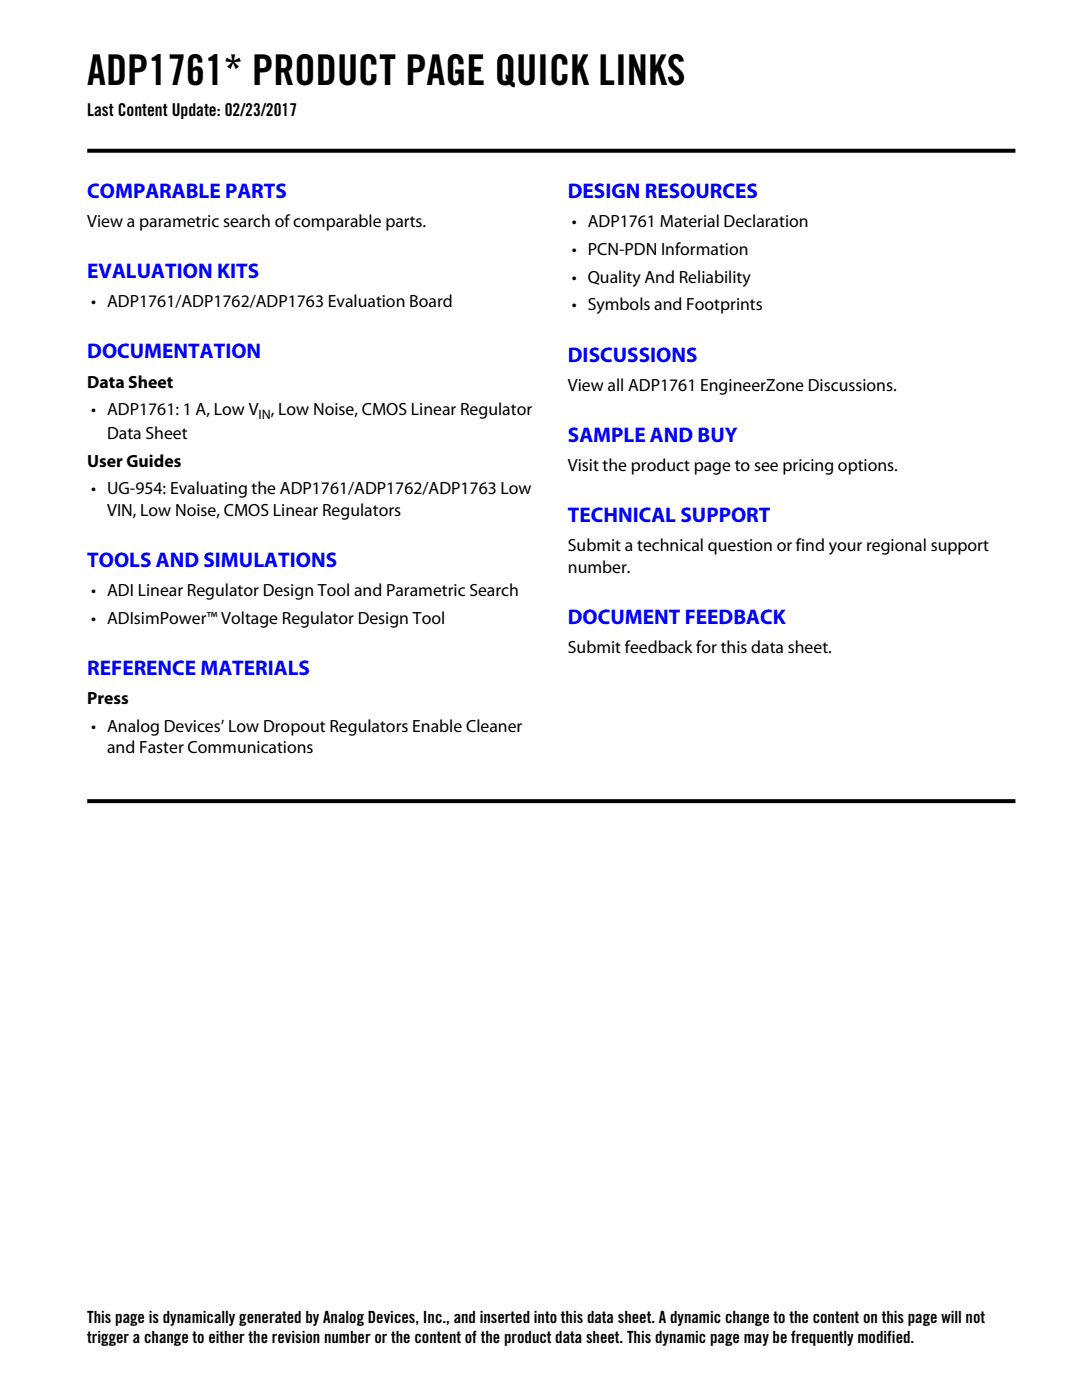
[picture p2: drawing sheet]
<svg xmlns="http://www.w3.org/2000/svg" width="216mm" height="279mm" viewBox="0 0 216 279" stroke-linecap="round" stroke-linejoin="round" font-family="sans-serif">
<defs><g id="words">
<text font-size="8.5" x="17.4" y="17">ADP1761* PRODUCT PAGE QUICK LINKS</text>
<g font-size="4.2" fill="#00f">
<text x="17.4" y="39.5">COMPARABLE PARTS</text>
<text x="113.3" y="39.5">DESIGN RESOURCES</text>
<text x="17.4" y="55.5">EVALUATION KITS</text>
<text x="17.4" y="71.5">DOCUMENTATION</text>
<text x="113.3" y="72.2">DISCUSSIONS</text>
<text x="113.3" y="88.2">SAMPLE AND BUY</text>
<text x="113.3" y="104.2">TECHNICAL SUPPORT</text>
<text x="17.4" y="113.1">TOOLS AND SIMULATIONS</text>
<text x="113.3" y="124.5">DOCUMENT FEEDBACK</text>
<text x="17.4" y="134.7">REFERENCE MATERIALS</text>
</g>
<g font-size="3.5">
<text x="17.4" y="23.1">Last Content Update: 02/23/2017</text>
<text x="17.4" y="45.3">View a parametric search of comparable parts.</text>
<text x="114.1" y="45.3">• ADP1761 Material Declaration</text>
<text x="114.1" y="50.8">• PCN-PDN Information</text>
<text x="114.1" y="56.4">• Quality And Reliability</text>
<text x="18.2" y="61.3">• ADP1761/ADP1762/ADP1763 Evaluation Board</text>
<text x="114.1" y="61.9">• Symbols and Footprints</text>
<text x="17.4" y="77.3">Data Sheet</text>
<text x="113.3" y="78">View all ADP1761 EngineerZone Discussions.</text>
<text x="18.2" y="82.9">• ADP1761: 1 A, Low V , Low Noise, CMOS Linear Regulator</text>
<text x="21.4" y="87.6">Data Sheet</text>
<text x="17.4" y="93.1">User Guides</text>
<text x="113.3" y="94">Visit the product page to see pricing options.</text>
<text x="18.2" y="98.7">• UG-954: Evaluating the ADP1761/ADP1762/ADP1763 Low</text>
<text x="21.4" y="102.9">VIN, Low Noise, CMOS Linear Regulators</text>
<text x="113.3" y="110">Submit a technical question or find your regional support</text>
<text x="18.2" y="118.9">• ADI Linear Regulator Design Tool and Parametric Search</text>
<text x="113.3" y="114.3">number.</text>
<text x="18.2" y="124.5">• ADIsimPower™ Voltage Regulator Design Tool</text>
<text x="113.3" y="130.3">Submit feedback for this data sheet.</text>
<text x="17.4" y="140.5">Press</text>
<text x="18.2" y="146.1">• Analog Devices’ Low Dropout Regulators Enable Cleaner</text>
<text x="21.4" y="150.3">and Faster Communications</text>
</g>
<g font-size="3.4">
<text x="17.4" y="264.1">This page is dynamically generated by Analog Devices, Inc., and inserted into this data sheet. A dynamic change to the content on this page will not</text>
<text x="17.4" y="268.1">trigger a change to either the revision number or the content of the product data sheet. This dynamic page may be frequently modified.</text>
</g>
<text font-size="2.7" x="51.6" y="83.6">IN</text>
</g></defs>
<g fill="#000">
<path d="M17.4 29.7h92.4l.4 .8h-92.8zM109.8 29.7h92.8v.8h-92.4z"/>
<path d="M17.4 159.5h92.4l.4 .8h-92.8zM109.8 159.5h92.8v.8h-92.4z"/>
</g>
<use href="#words"/>
</svg>
